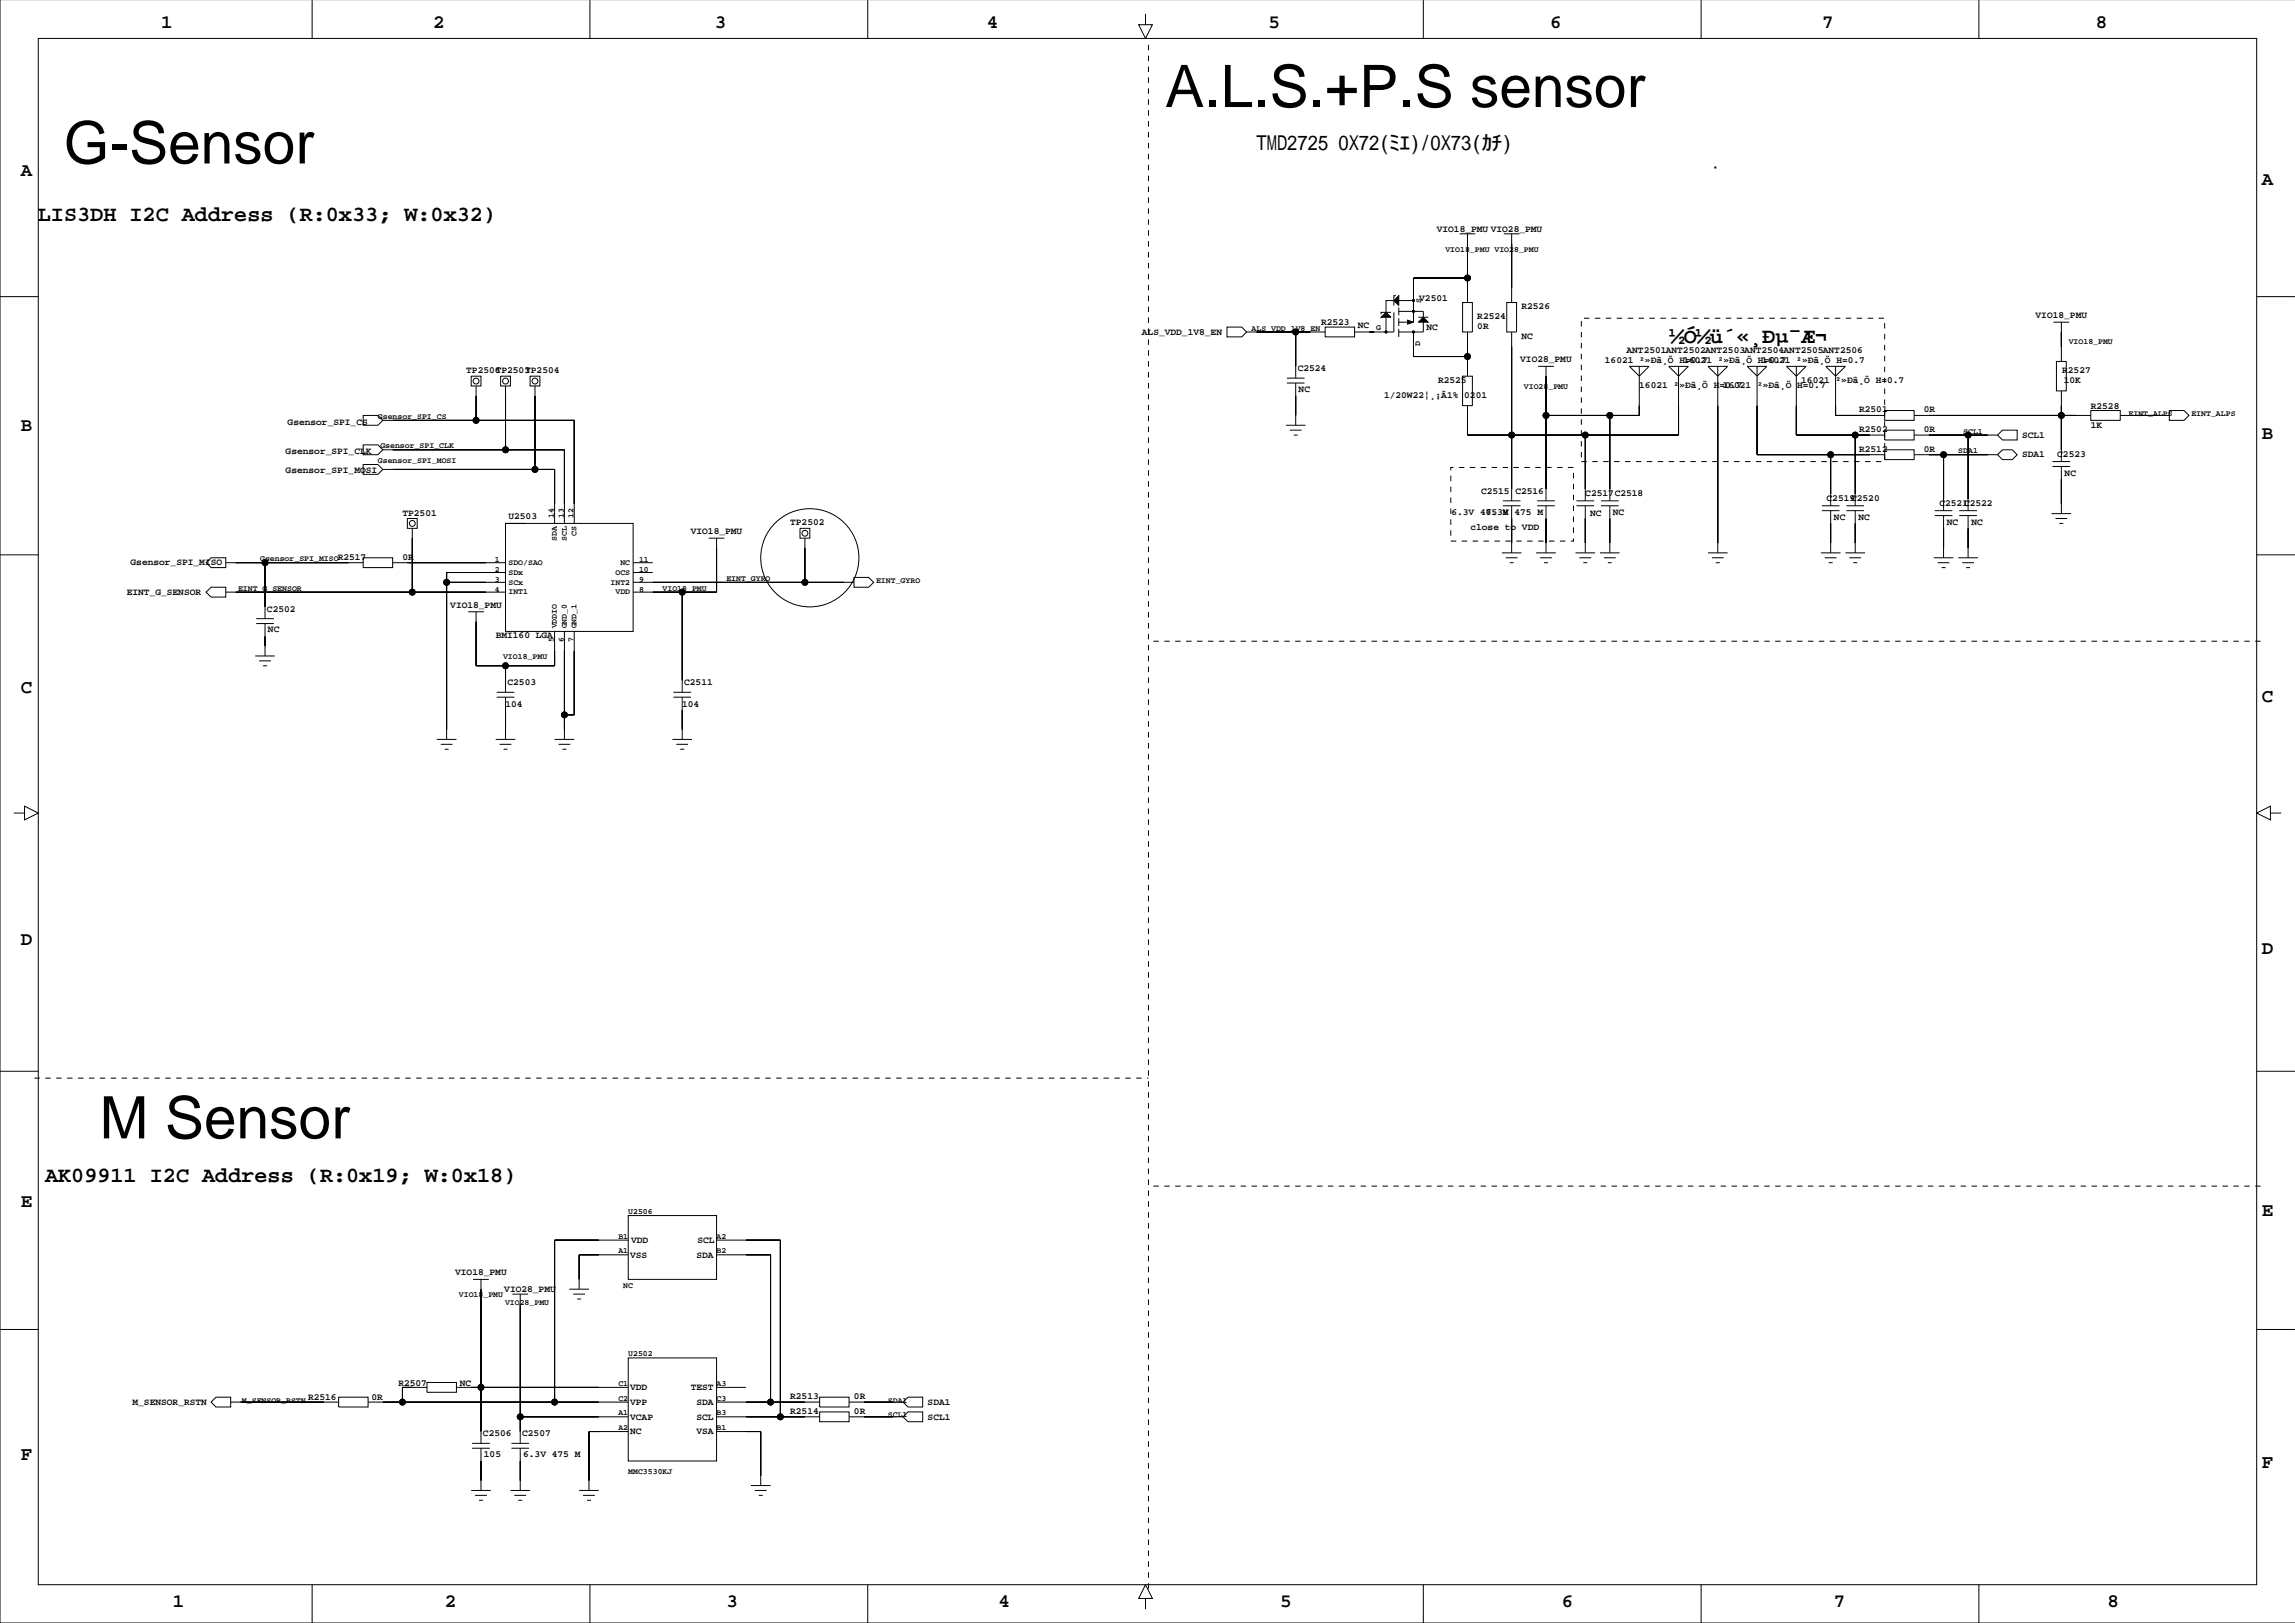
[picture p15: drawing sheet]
<svg xmlns="http://www.w3.org/2000/svg" width="594mm" height="420mm" viewBox="0 0 594 420" stroke-linecap="round" stroke-linejoin="round" font-family="sans-serif">
<defs><g id="words">
<g font-size="15.2">
<text x="301.4" y="27.7">A.L.S.+P.S sensor</text>
<text x="16.5" y="42.3">G-Sensor</text>
<text x="25.8" y="294.5">M Sensor</text>
</g>
<g font-size="5.6">
<text x="9.8" y="57.2">LIS3DH I2C Address (R:0x33; W:0x32)</text>
<text x="432.2" y="88.7">½Ó½ü´«¸Ðµ¯Æ¬</text>
<text x="11.7" y="305.8">AK09911 I2C Address (R:0x19; W:0x18)</text>
</g>
<text font-size="5.3" x="325.1" y="38.8">TMD2725 0X72(ﾐｴ)/0X73(ｶﾁ)</text>
<g font-size="4.9">
<text x="41.7" y="7.3">1</text>
<text x="112" y="7.3">2</text>
<text x="184.9" y="7.3">3</text>
<text x="255.3" y="7.3">4</text>
<text x="328.1" y="7.3">5</text>
<text x="401" y="7.3">6</text>
<text x="471.4" y="7.3">7</text>
<text x="542.2" y="7.3">8</text>
<text x="5.4" y="45.6">A</text>
<text x="585.1" y="47.9">A</text>
<text x="5.4" y="111.4">B</text>
<text x="585.1" y="113.7">B</text>
<text x="5.4" y="179.2">C</text>
<text x="585.1" y="181.5">C</text>
<text x="5.4" y="244.4">D</text>
<text x="585.1" y="246.7">D</text>
<text x="5.4" y="312.3">E</text>
<text x="585.1" y="314.5">E</text>
<text x="5.4" y="377.5">F</text>
<text x="585.1" y="379.8">F</text>
<text x="44.7" y="415.6">1</text>
<text x="115.1" y="415.6">2</text>
<text x="188" y="415.6">3</text>
<text x="258.3" y="415.6">4</text>
<text x="331.2" y="415.6">5</text>
<text x="404.1" y="415.6">6</text>
<text x="474.4" y="415.6">7</text>
<text x="545.3" y="415.6">8</text>
</g>
<g font-size="2.5">
<text x="371.7" y="59.9">VIO18_PMU VIO28_PMU</text>
<text x="367.2" y="77.8">V2501</text>
<text x="382.2" y="82.6">R2524</text>
<text x="393.6" y="80">R2526</text>
<text x="526.6" y="82.2">VIO18_PMU</text>
<text x="295.4" y="86.6">ALS_VDD_1V8_EN</text>
<text x="341.8" y="84.2">R2523</text>
<text x="351.3" y="84.9">NC</text>
<text x="369.1" y="85.4">NC</text>
<text x="382.2" y="85.1">0R</text>
<text x="393.6" y="87.6">NC</text>
<text x="393.3" y="93.7">VIO28_PMU</text>
<text x="415.2" y="94">16021 ²»Ðâ¸Ö H=0.7</text>
<text x="420.8" y="91.2">ANT2501ANT2502ANT2503ANT2504ANT2505ANT2506</text>
<text x="435.5" y="94">16021 ²»Ðâ¸Ö H=0.7</text>
<text x="455.8" y="94">16021 ²»Ðâ¸Ö H=0.7</text>
<text x="120.6" y="96.5">TP2506</text>
<text x="128.2" y="96.5">TP2503</text>
<text x="135.9" y="96.5">TP2504</text>
<text x="335.7" y="96">C2524</text>
<text x="336" y="101.4">NC</text>
<text x="372" y="99.1">R2525</text>
<text x="424.1" y="100.3">16021 ²»Ðâ¸Ö H=0.7</text>
<text x="445.7" y="100.3">16021 ²»Ðâ¸Ö H=0.7</text>
<text x="466" y="99.1">16021 ²»Ðâ¸Ö H=0.7</text>
<text x="533.5" y="96.5">R2527</text>
<text x="533.9" y="99.1">10K</text>
<text x="358.1" y="102.9">1/20W22¦¸¡À1% 0201</text>
<text x="481" y="106.7">R2501</text>
<text x="497.7" y="106.7">0R</text>
<text x="540.9" y="105.7">R2528</text>
<text x="74.4" y="109.8">Gsensor_SPI_CS</text>
<text x="481" y="111.8">R2502</text>
<text x="497.7" y="111.8">0R</text>
<text x="523.1" y="113.2">SCL1</text>
<text x="540.9" y="110.8">1K</text>
<text x="73.9" y="117.4">Gsensor_SPI_CLK</text>
<text x="481" y="116.9">R2512</text>
<text x="497.7" y="116.9">0R</text>
<text x="523.1" y="118.3">SDA1</text>
<text x="532.2" y="118.1">C2523</text>
<text x="73.9" y="122.3">Gsensor_SPI_MOSI</text>
<text x="534.1" y="123.2">NC</text>
<text x="383.2" y="127.8">C2515</text>
<text x="392" y="127.8">C2516</text>
<text x="410.1" y="128.3">C2517C2518</text>
<text x="472.5" y="129.5">C2519C2520</text>
<text x="501.7" y="130.8">C2521C2522</text>
<text x="104.1" y="133.4">TP2501</text>
<text x="131.5" y="134.1">U2503</text>
<text x="204.4" y="135.9">TP2502</text>
<text x="375.5" y="133.1">6.3V 475 M</text>
<text x="380.4" y="137">close to VDD</text>
<text x="384.4" y="133.1">6.3V 475 M</text>
<text x="411.4" y="133.4">NC</text>
<text x="417.2" y="133.1">NC</text>
<text x="474.4" y="134.6">NC</text>
<text x="480.8" y="134.6">NC</text>
<text x="503.7" y="135.9">NC</text>
<text x="510" y="135.9">NC</text>
<text x="178.7" y="138.1">VIO18_PMU</text>
<text x="33.8" y="146.2">Gsensor_SPI_MISO</text>
<text x="87.4" y="144.8">R2517</text>
<text x="104.1" y="144.8">0R</text>
<text x="32.8" y="153.9">EINT_G_SENSOR</text>
<text x="69.1" y="158.2">C2502</text>
<text x="116.5" y="157.2">VIO18_PMU</text>
<text x="69.3" y="163.6">NC</text>
<text x="128.2" y="165.1">BMI160 LGA</text>
<text x="131.3" y="177.3">C2503</text>
<text x="177" y="177.3">C2511</text>
<text x="130.8" y="182.9">104</text>
<text x="176.5" y="182.9">104</text>
<text x="163.3" y="321.5">VDD</text>
<text x="180.4" y="321.5">SCL</text>
<text x="117.8" y="329.8">VIO18_PMU</text>
<text x="163" y="325.3">VSS</text>
<text x="180.2" y="325.3">SDA</text>
<text x="130.5" y="334.2">VIO28_PMU</text>
<text x="103.1" y="358.4">R2507</text>
<text x="118.9" y="358.4">NC</text>
<text x="163" y="359.6">VDD</text>
<text x="178.7" y="359.6">TEST</text>
<text x="34.3" y="363.4">M_SENSOR_RSTN</text>
<text x="79.7" y="362.2">R2516</text>
<text x="96.1" y="362.2">0R</text>
<text x="163" y="363.4">VPP</text>
<text x="180.2" y="363.4">SDA</text>
<text x="204.4" y="365.7">R2514</text>
<text x="204.4" y="361.9">R2513</text>
<text x="220.9" y="365.7">0R</text>
<text x="220.9" y="361.9">0R</text>
<text x="240" y="363.5">SDA1</text>
<text x="124.9" y="371.6">C2506</text>
<text x="135.1" y="371.6">C2507</text>
<text x="163" y="367.2">VCAP</text>
<text x="163" y="371">NC</text>
<text x="180.2" y="367.2">SCL</text>
<text x="180.2" y="371">VSA</text>
<text x="240" y="367.3">SCL1</text>
<text x="125.2" y="376.9">105</text>
<text x="135.4" y="376.9">6.3V 475 M</text>
</g>
<g font-size="2.1">
<text x="373.9" y="65.2">VIO18_PMU VIO28_PMU</text>
<text x="367.6" y="78.3" transform="rotate(-90 367.6 78.3)">S</text>
<text x="323.8" y="85.5">ALS_VDD_1V8_EN</text>
<text x="356" y="85.5">G</text>
<text x="367.4" y="89.4" transform="rotate(-90 367.4 89.4)">D</text>
<text x="535.2" y="88.9">VIO18_PMU</text>
<text x="394.2" y="100.7">VIO28_PMU</text>
<text x="550.7" y="107.6">EINT_ALPS</text>
<text x="566.9" y="107.7">EINT_ALPS</text>
<text x="97.8" y="108.3">Gsensor_SPI_CS</text>
<text x="507.9" y="112.2">SCL1</text>
<text x="97.8" y="119.8">Gsensor_SPI_MOSI</text>
<text x="98.4" y="116">Gsensor_SPI_CLK</text>
<text x="506.6" y="117.2">SDA1</text>
<text x="143.3" y="133.9" transform="rotate(-90 143.3 133.9)">14</text>
<text x="145.8" y="133.9" transform="rotate(-90 145.8 133.9)">13</text>
<text x="148.4" y="133.9" transform="rotate(-90 148.4 133.9)">12</text>
<text x="144.1" y="140" transform="rotate(-90 144.1 140)">SDA</text>
<text x="146.6" y="140" transform="rotate(-90 146.6 140)">SCL</text>
<text x="149.2" y="138.7" transform="rotate(-90 149.2 138.7)">CS</text>
<text x="67.3" y="145.2">Gsensor_SPI_MISO</text>
<text x="128" y="148">2</text>
<text x="128" y="145.4">1</text>
<text x="131.5" y="148.7">SDx</text>
<text x="131.5" y="146.1">SDO/SAO</text>
<text x="159.2" y="148.7">OCS</text>
<text x="160.5" y="146.1">NC</text>
<text x="165.3" y="148">10</text>
<text x="165.3" y="145.4">11</text>
<text x="61.6" y="152.8">EINT_G_SENSOR</text>
<text x="128" y="153">4</text>
<text x="128" y="150.5">3</text>
<text x="131.5" y="151.2">SCx</text>
<text x="131.5" y="153.8">INT1</text>
<text x="158" y="151.2">INT2</text>
<text x="159.2" y="153.8">VDD</text>
<text x="165.3" y="150.5">9</text>
<text x="165.3" y="153">8</text>
<text x="171.4" y="152.8">VIO18_PMU</text>
<text x="187.9" y="150.3">EINT_GYRO</text>
<text x="226.6" y="150.9">EINT_GYRO</text>
<text x="143.3" y="166.1" transform="rotate(-90 143.3 166.1)">5</text>
<text x="144.1" y="162.6" transform="rotate(-90 144.1 162.6)">VDDIO</text>
<text x="145.8" y="166.1" transform="rotate(-90 145.8 166.1)">6</text>
<text x="146.6" y="162.6" transform="rotate(-90 146.6 162.6)">GND_0</text>
<text x="148.4" y="166.1" transform="rotate(-90 148.4 166.1)">7</text>
<text x="149.2" y="162.6" transform="rotate(-90 149.2 162.6)">GND_1</text>
<text x="130.1" y="170.6">VIO18_PMU</text>
<text x="162.5" y="314">U2506</text>
<text x="160" y="320.4">B1</text>
<text x="185.4" y="320.4">A2</text>
<text x="160" y="324.2">A1</text>
<text x="185.4" y="324.2">B2</text>
<text x="118.7" y="335.5">VIO18_PMU</text>
<text x="161.3" y="333.1">NC</text>
<text x="130.7" y="337.7">VIO28_PMU</text>
<text x="162.5" y="350.9">U2502</text>
<text x="160" y="358.5">C1</text>
<text x="185.4" y="358.5">A3</text>
<text x="62.6" y="362.8">M_SENSOR_RSTN</text>
<text x="160" y="362.3">C2</text>
<text x="185.4" y="362.3">C3</text>
<text x="229.7" y="362.8">SDA1</text>
<text x="160" y="369.9">A2</text>
<text x="160" y="366.1">A1</text>
<text x="185.4" y="369.9">B1</text>
<text x="185.4" y="366.1">B3</text>
<text x="229.7" y="366.6">SCL1</text>
<text x="162.5" y="381.3">MMC3530KJ</text>
</g>
</g></defs>
<g fill="none" stroke="#000" stroke-width=".26">
<path d="M0 -.1v419.9h593.8M9.9 9.9h573.9v400h-573.9zM80.8 0v9.9M152.6 0v9.9M224.5 0v9.9M296.4 3.6v2.8h1.7l-1.7 3.5-1.8-3.5h1.8M368.2 0v9.9M440.1 0v9.9M511.9 0v9.9M443.6 43.2h.3v.3h-.3zM0 76.7h9.9M360.6 77.7h-2v3.1"/>
<path d="M361.1 76.5h-.5v2.5M361.9 79.5v2.1M361.9 77.7h3.8M377.6 60.5h4.1M378.4 78.3h2.5v7.6h-2.5zM379.6 63h.1M379.6 60.5v17.8M379.6 71.9h-13.9v11.4M389 60.5h4.1M389.8 78.3h2.5v7.6h-2.5zM391.1 63h.1M391.1 60.5v17.8"/>
<path d="M583.8 76.7h9.9M121.9 97.3h2.5v2.5h-2.5zM123.2 99.8v8.9M129.5 97.3h2.6v2.5h-2.6zM130.8 99.8v16.5M137.1 97.3h2.6v2.5h-2.6zM138.4 99.8v21.6M317.4 84.6h3.8l1.3 1.3-1.3 1.2h-3.8zM322.5 85.9h20.3M332.9 99.1h4.6M332.9 97.8h4.6M335.2 85.9v11.9"/>
<path d="M335.2 99.1v10.9M342.8 84.6h7.6v2.5h-7.6zM358.6 82.1v3.8M359.8 80.8h-2.5v.5M360.6 80.8v5.1h-10.2M361.9 80.5h6.3v1.6M361.9 83.3h2.5M361.9 82.3v2M361.9 85.1v2M365.7 85.9v6.3h13.9M366.9 82.1h2.6M368.2 83.3v2.6h-6.3"/>
<path d="M378.4 97.3h2.5v7.6h-2.5zM379.6 85.9v11.4M391.1 85.9v43.6M397.9 94.8h4.1M400 97.3h.1M400 94.8v34.7M421.5 94.8h5.1l-2.5 2.5zM424.1 94.8v12.7h-24.1M431.7 94.8h5.1l-2.6 2.5zM434.2 94.8v17.7h-54.6v-7.6M441.9 94.8h5l-2.5 2.5zM444.4 94.8v48.2"/>
<path d="M452 94.8h5.1l-2.5 2.5zM454.6 94.8v22.8h33M462.2 94.8h5.1l-2.6 2.5zM464.7 94.8v17.7h22.9M472.3 94.8h5.1l-2.5 2.5zM474.9 94.8v12.7h12.7M531.2 83.3h4.1M532 93.5h2.6v7.6h-2.6zM533.3 85.9h.1M533.3 83.3v10.2M94 115.1h3.8l1.2 1.2-1.2 1.3h-3.8zM94 107.5h3.8l1.2 1.2-1.2 1.3h-3.8z"/>
<path d="M99 116.3h47v19.1M99 108.7h49.6v26.7M332.7 110h5M333.7 111.3h3M334.7 112.5h1M335.2 107.5h.1M410.1 112.5v17M416.5 107.5v22M473.6 117.6v13.2M480 112.5v18.3M487.6 116.3h7.6v2.6h-7.6zM487.6 111.3h7.6v2.5h-7.6z"/>
<path d="M487.6 106.2h7.6v2.5h-7.6zM495.2 117.6h21.6M495.2 112.5h21.6M495.2 107.5h45.7M502.8 117.6v14.5M509.2 112.5v19.6M516.8 117.6l1.2-1.3h2.6l1.3 1.3-1.3 1.3h-2.6zM516.8 112.5l1.2-1.2h3.9v2.5h-3.9zM531 119.4h4.6M533.3 101.1v18.3M540.9 106.2h7.6v2.5h-7.6zM548.5 107.5h12.7"/>
<path d="M561.2 106.2h3.8l1.3 1.3-1.3 1.2h-3.8zM94 120.2h3.8l1.2 1.2-1.2 1.3h-3.8zM99 121.4h44.5v14M105.4 134.1h2.5v2.6h-2.5zM106.7 136.7v16.5M130.8 135.4h33v27.9h-33v-27.9h5.1M183.3 139.2h4.1M185.4 139.2v14h-21.6M207 136.7h2.5v2.5h-2.5zM208.2 139.2v11.4M388.8 130.8h4.6M388.8 129.5h4.6"/>
<path d="M391.1 130.8v12.2M397.7 130.8h4.5M397.7 129.5h4.5M400 130.8v12.2M407.8 130.8h4.6M407.8 129.5h4.6M410.1 130.8v12.2M414.2 130.8h4.6M414.2 129.5h4.6M416.5 130.8v12.2M471.3 132.1h4.6M471.3 130.8h4.6"/>
<path d="M473.6 132.1v10.9M477.7 132.1h4.5M477.7 130.8h4.5M480 132.1v10.9M500.5 133.4h4.6M500.5 132.1h4.6M502.8 133.4v10.9M506.9 133.4h4.5M506.9 132.1h4.5M509.2 133.4v10.9M530.7 132.9h5.1M531 120.7h4.6"/>
<path d="M531.8 134.1h3M532.8 135.4h1M533.3 130.3h.1M533.3 120.7v12.2M0 143.5h9.9M53.3 153.2l1.3-1.3h3.8v2.5h-3.8zM54.6 144.3h3.8v2.5h-3.8l-1.3-1.3zM58.4 145.5h35.6M58.4 153.2h72.4M68.6 145.5v14.5M94 144.3h7.6v2.5h-7.6zM101.6 145.5h29.2"/>
<path d="M115.5 150.6h15.3M121.1 158.2h4.1M123.2 158.2v14h20.3v-8.9M130.8 148.1h-15.3v43.2M163.8 145.5h5.1M163.8 150.6h57.1M163.8 148.1h5.1M176.5 153.2v25.9M185.4 141.7h.1M220.9 149.4h3.8l1.3 1.2-1.3 1.3h-3.8zM388.5 143h5.1M389.5 144.3h3.1"/>
<path d="M390.6 145.5h1M391.1 140.5h.1M397.4 143h5.1M398.4 144.3h3.1M399.5 145.5h1M400 140.5h.1M407.6 143h5.1M408.6 144.3h3M409.6 145.5h1M410.1 140.5h.1M413.9 143h5.1M414.9 144.3h3.1"/>
<path d="M416 145.5h1M416.5 140.5h.1M441.9 143h5M442.9 144.3h3M443.9 145.5h1M444.4 140.5h.1M471.1 143h5M472.1 144.3h3M473.1 145.5h1M473.6 140.5h.1M477.4 143h5.1M478.4 144.3h3.1"/>
<path d="M479.4 145.5h1.1M480 140.5h.1M500.3 144.3h5M501.3 145.5h3M502.3 146.8h1M502.8 141.7h.1M506.6 144.3h5.1M507.6 145.5h3.1M508.6 146.8h1.1M509.2 141.7h.1M583.8 143.5h9.9M66 169.7h5.1"/>
<path d="M66.3 161.3h4.5M66.3 160h4.5M67 170.9h3.1M68.1 172.2h1M68.6 167.1h.1M68.6 161.3v8.4M123.2 160.8h.1M128.5 179.1h4.6M130.8 172.2v6.9M146 163.3v28M148.6 163.3v21.6h-2.6M174.2 179.1h4.6"/>
<path d="M113 191.3h5.1M114 192.5h3.1M115 193.8h1.1M115.5 188.7h.1M128.2 191.3h5.1M128.5 180.3h4.6M129.3 192.5h3M130.3 193.8h1M130.8 188.7h.1M130.8 180.3v11M143.5 191.3h5.1M144.5 192.5h3"/>
<path d="M145.5 193.8h1M146 188.7h.1M174 191.3h5M174.2 180.3h4.6M175 192.5h3M176 193.8h1M176.5 188.7h.1M176.5 180.3v11M3.6 210.3h2.7v-1.8l3.6 1.8-3.6 1.8v-1.8M587.4 210.3v-1.8l-3.6 1.8 3.6 1.8v-1.8h2.8M0 277.1h9.9M583.8 277.1h9.9"/>
<path d="M162.5 314.4h22.9v16.5h-22.9zM122.4 330.9h4.1M124.4 333.5h.1M124.4 330.9v42.4M132.6 334.7h4M134.6 337.3h.1M134.6 334.7v38.6M147.3 333.5h5.1M148.3 334.7h3M149.3 336h1M149.8 330.9h.1M162.5 324.6h-12.7v8.9"/>
<path d="M162.5 320.8h-19v41.9M185.4 320.8h16.5v45.7M185.4 324.6h13.9v38.1M316.2 330.9h.1M318.1 332.1h.1M0 343.9h9.9M110.5 357.6h7.6v2.5h-7.6zM110.5 358.9h-6.4v3.8M118.1 358.9h44.4M162.5 351.2h22.9v26.7h-22.9zM185.4 358.9h7.6M583.8 343.9h9.9"/>
<path d="M55.9 361.4h3.8v2.5h-3.8l-1.3-1.2zM59.7 362.7h27.9M87.6 361.4h7.6v2.5h-7.6zM95.2 362.7h67.3M122.1 374.6h4.6M122.1 373.3h4.6M124.4 374.6v10.9M132.3 374.6h4.6M132.3 373.3h4.6M134.6 366.5h27.9M134.6 374.6v10.9M162.5 370.3h-10.1v15.2"/>
<path d="M185.4 362.7h26.6M185.4 366.5h26.6M185.4 370.3h11.4v14M212 361.4h7.7v2.5h-7.7zM212 365.2h7.7v2.5h-7.7zM219.7 362.7h13.9M219.7 366.5h13.9M233.6 362.7l1.3-1.3h3.8v2.5h-3.8zM233.6 366.5l1.3-1.3h3.8v2.5h-3.8zM121.9 385.5h5.1M122.9 386.8h3.1M123.9 388.1h1"/>
<path d="M124.4 383h.1M132.1 385.5h5M133.1 386.8h3M134.1 388.1h1M134.6 383h.1M149.8 385.5h5.1M150.8 386.8h3.1M151.9 388.1h1M152.4 383h.1M194.3 384.3h5M195.3 385.5h3M196.3 386.8h1"/>
<path d="M196.8 381.7h.1M80.8 409.9v9.9M152.6 409.9v9.9M224.5 409.9v9.9M296.4 413.5h1.7l-1.7-3.6-1.8 3.6h1.8v2.8M368.2 409.9v9.9M440.1 409.9v9.9M511.9 409.9v9.9"/>
<circle cx="365.7" cy="77.7" r=".25"/>
<circle cx="379.6" cy="71.9" r=".76"/>
<circle cx="123.2" cy="98.6" r=".76"/>
<circle cx="130.8" cy="98.6" r=".76"/>
<circle cx="138.4" cy="98.6" r=".76"/>
<circle cx="335.2" cy="85.9" r=".76"/>
<circle cx="358.6" cy="85.9" r=".25"/>
<circle cx="365.7" cy="80.5" r=".25"/>
<circle cx="365.7" cy="85.9" r=".25"/>
<circle cx="379.6" cy="92.2" r=".76"/>
<circle cx="123.2" cy="108.7" r=".76"/>
<circle cx="130.8" cy="116.3" r=".76"/>
<circle cx="391.1" cy="112.5" r=".76"/>
<circle cx="400" cy="107.5" r=".76"/>
<circle cx="410.1" cy="112.5" r=".76"/>
<circle cx="416.5" cy="107.5" r=".76"/>
<circle cx="473.6" cy="117.6" r=".76"/>
<circle cx="480" cy="112.5" r=".76"/>
<circle cx="502.8" cy="117.6" r=".76"/>
<circle cx="509.2" cy="112.5" r=".76"/>
<circle cx="533.3" cy="107.5" r=".76"/>
<circle cx="106.7" cy="135.4" r=".76"/>
<circle cx="138.4" cy="121.4" r=".76"/>
<circle cx="208.2" cy="137.9" r=".76"/>
<circle cx="68.6" cy="145.5" r=".76"/>
<circle cx="106.7" cy="153.2" r=".76"/>
<circle cx="115.5" cy="150.6" r=".76"/>
<circle cx="176.5" cy="153.2" r=".76"/>
<circle cx="208.2" cy="150.6" r=".76"/>
<circle cx="209.5" cy="144.3" r="12.7"/>
<circle cx="130.8" cy="172.2" r=".76"/>
<circle cx="146" cy="184.9" r=".76"/>
<circle cx="124.4" cy="358.9" r=".76"/>
<circle cx="104.1" cy="362.7" r=".76"/>
<circle cx="134.6" cy="366.5" r=".76"/>
<circle cx="143.5" cy="362.7" r=".76"/>
<circle cx="199.3" cy="362.7" r=".76"/>
<circle cx="201.9" cy="366.5" r=".76"/>
</g>
<g fill="#000" stroke="#000" stroke-width=".26">
<path d="M360.6 77.7l1.3-1.2v2.5z" fill-rule="evenodd"/>
<path d="M365.7 71.9v3.8z" fill-rule="evenodd"/>
<path d="M379.6 71.9v2.5z" fill-rule="evenodd"/>
<path d="M379.6 63v8.9z" fill-rule="evenodd"/>
<path d="M365.7 71.9h13.9z" fill-rule="evenodd"/>
<path d="M391.1 63v11.4z" fill-rule="evenodd"/>
<path d="M335.2 85.9v8.9z" fill-rule="evenodd"/>
<path d="M325 85.9h10.2z" fill-rule="evenodd"/>
<path d="M335.2 85.9h3.8z" fill-rule="evenodd"/>
<path d="M354.2 85.9h1.3z" fill-rule="evenodd"/>
<path d="M357.3 82.1l1.3-1.3 1.2 1.3z" fill-rule="evenodd"/>
<path d="M364.2 82.8l1.5 .5-1.5 .5z" fill-rule="evenodd"/>
<path d="M365.7 91v1.2z" fill-rule="evenodd"/>
<path d="M366.9 83.3l1.3-1.2 1.3 1.2z" fill-rule="evenodd"/>
<path d="M379.6 89.7v2.5z" fill-rule="evenodd"/>
<path d="M365.7 92.2h13.9z" fill-rule="evenodd"/>
<path d="M379.6 92.2v1.3z" fill-rule="evenodd"/>
<path d="M391.1 89.7v22.8z" fill-rule="evenodd"/>
<path d="M400 97.3v10.2z" fill-rule="evenodd"/>
<path d="M533.3 85.9v3.8z" fill-rule="evenodd"/>
<path d="M123.2 102.4v6.3z" fill-rule="evenodd"/>
<path d="M101.6 108.7h21.6z" fill-rule="evenodd"/>
<path d="M130.8 102.4v13.9z" fill-rule="evenodd"/>
<path d="M101.6 116.3h29.2z" fill-rule="evenodd"/>
<path d="M138.4 102.4v19z" fill-rule="evenodd"/>
<path d="M130.8 116.3h15.2z" fill-rule="evenodd"/>
<path d="M146 116.3v14z" fill-rule="evenodd"/>
<path d="M123.2 108.7h25.4z" fill-rule="evenodd"/>
<path d="M148.6 108.7v21.6z" fill-rule="evenodd"/>
<path d="M335.2 102.4v5.1z" fill-rule="evenodd"/>
<path d="M379.6 108.7v3.8z" fill-rule="evenodd"/>
<path d="M391.1 112.5v14z" fill-rule="evenodd"/>
<path d="M379.6 112.5h11.5z" fill-rule="evenodd"/>
<path d="M400 107.5v19z" fill-rule="evenodd"/>
<path d="M391.1 112.5h19z" fill-rule="evenodd"/>
<path d="M410.1 112.5v14z" fill-rule="evenodd"/>
<path d="M400 107.5h16.5z" fill-rule="evenodd"/>
<path d="M416.5 107.5v19z" fill-rule="evenodd"/>
<path d="M424.1 104.9v2.6z" fill-rule="evenodd"/>
<path d="M416.5 107.5h7.6z" fill-rule="evenodd"/>
<path d="M434.2 104.9v7.6z" fill-rule="evenodd"/>
<path d="M410.1 112.5h24.1z" fill-rule="evenodd"/>
<path d="M444.4 104.9v35.6z" fill-rule="evenodd"/>
<path d="M454.6 104.9v12.7z" fill-rule="evenodd"/>
<path d="M464.7 104.9v7.6z" fill-rule="evenodd"/>
<path d="M473.6 117.6v10.2z" fill-rule="evenodd"/>
<path d="M454.6 117.6h19z" fill-rule="evenodd"/>
<path d="M474.9 104.9v2.6z" fill-rule="evenodd"/>
<path d="M480 112.5v15.3z" fill-rule="evenodd"/>
<path d="M464.7 112.5h15.3z" fill-rule="evenodd"/>
<path d="M474.9 107.5h8.9z" fill-rule="evenodd"/>
<path d="M473.6 117.6h10.2z" fill-rule="evenodd"/>
<path d="M480 112.5h3.8z" fill-rule="evenodd"/>
<path d="M499 117.6h3.8z" fill-rule="evenodd"/>
<path d="M502.8 117.6v11.4z" fill-rule="evenodd"/>
<path d="M499 112.5h10.2z" fill-rule="evenodd"/>
<path d="M509.2 112.5v16.5z" fill-rule="evenodd"/>
<path d="M502.8 117.6h11.4z" fill-rule="evenodd"/>
<path d="M509.2 112.5h5z" fill-rule="evenodd"/>
<path d="M499 107.5h34.3z" fill-rule="evenodd"/>
<path d="M533.3 104.9v2.6z" fill-rule="evenodd"/>
<path d="M533.3 107.5v8.8z" fill-rule="evenodd"/>
<path d="M533.3 107.5h3.8z" fill-rule="evenodd"/>
<path d="M552.3 107.5h6.4z" fill-rule="evenodd"/>
<path d="M106.7 139.2v14z" fill-rule="evenodd"/>
<path d="M101.6 121.4h36.8z" fill-rule="evenodd"/>
<path d="M138.4 121.4h5.1z" fill-rule="evenodd"/>
<path d="M143.5 121.4v8.9z" fill-rule="evenodd"/>
<path d="M391.1 134.1v6.4z" fill-rule="evenodd"/>
<path d="M400 134.1v6.4z" fill-rule="evenodd"/>
<path d="M410.1 134.1v6.4z" fill-rule="evenodd"/>
<path d="M416.5 134.1v6.4z" fill-rule="evenodd"/>
<path d="M473.6 135.4v5.1z" fill-rule="evenodd"/>
<path d="M480 135.4v5.1z" fill-rule="evenodd"/>
<path d="M502.8 136.7v5z" fill-rule="evenodd"/>
<path d="M509.2 136.7v5z" fill-rule="evenodd"/>
<path d="M533.3 124v6.3z" fill-rule="evenodd"/>
<path d="M68.6 145.5v11.5z" fill-rule="evenodd"/>
<path d="M60.9 145.5h7.7z" fill-rule="evenodd"/>
<path d="M68.6 145.5h21.5z" fill-rule="evenodd"/>
<path d="M60.9 153.2h45.8z" fill-rule="evenodd"/>
<path d="M115.5 150.6v38.1z" fill-rule="evenodd"/>
<path d="M115.5 148.1v2.5z" fill-rule="evenodd"/>
<path d="M115.5 150.6h10.2z" fill-rule="evenodd"/>
<path d="M115.5 148.1h10.2z" fill-rule="evenodd"/>
<path d="M106.7 153.2h19z" fill-rule="evenodd"/>
<path d="M105.4 145.5h20.3z" fill-rule="evenodd"/>
<path d="M176.5 153.2v22.8z" fill-rule="evenodd"/>
<path d="M168.9 153.2h7.6z" fill-rule="evenodd"/>
<path d="M176.5 153.2h8.9z" fill-rule="evenodd"/>
<path d="M185.4 141.7v11.5z" fill-rule="evenodd"/>
<path d="M208.2 141.7v8.9z" fill-rule="evenodd"/>
<path d="M168.9 150.6h39.3z" fill-rule="evenodd"/>
<path d="M208.2 150.6h10.2z" fill-rule="evenodd"/>
<path d="M68.6 164.6v2.5z" fill-rule="evenodd"/>
<path d="M123.2 160.8v11.4z" fill-rule="evenodd"/>
<path d="M130.8 172.2v3.8z" fill-rule="evenodd"/>
<path d="M123.2 172.2h7.6z" fill-rule="evenodd"/>
<path d="M130.8 172.2h12.7z" fill-rule="evenodd"/>
<path d="M143.5 168.4v3.8z" fill-rule="evenodd"/>
<path d="M146 168.4v16.5z" fill-rule="evenodd"/>
<path d="M148.6 168.4v16.5z" fill-rule="evenodd"/>
<path d="M130.8 183.6v5.1z" fill-rule="evenodd"/>
<path d="M146 184.9v3.8z" fill-rule="evenodd"/>
<path d="M146 184.9h2.6z" fill-rule="evenodd"/>
<path d="M176.5 183.6v5.1z" fill-rule="evenodd"/>
<path d="M124.4 333.5v25.4z" fill-rule="evenodd"/>
<path d="M134.6 337.3v29.2z" fill-rule="evenodd"/>
<path d="M143.5 320.8v41.9z" fill-rule="evenodd"/>
<path d="M149.8 324.6v6.3z" fill-rule="evenodd"/>
<path d="M149.8 324.6h5.1z" fill-rule="evenodd"/>
<path d="M143.5 320.8h11.4z" fill-rule="evenodd"/>
<path d="M193 324.6h6.3z" fill-rule="evenodd"/>
<path d="M199.3 324.6v38.1z" fill-rule="evenodd"/>
<path d="M193 320.8h8.9z" fill-rule="evenodd"/>
<path d="M201.9 320.8v45.7z" fill-rule="evenodd"/>
<path d="M104.1 358.9v3.8z" fill-rule="evenodd"/>
<path d="M104.1 358.9h2.6z" fill-rule="evenodd"/>
<path d="M121.9 358.9h2.5z" fill-rule="evenodd"/>
<path d="M124.4 358.9v11.4z" fill-rule="evenodd"/>
<path d="M124.4 358.9h30.5z" fill-rule="evenodd"/>
<path d="M62.2 362.7h21.6z" fill-rule="evenodd"/>
<path d="M99 362.7h5.1z" fill-rule="evenodd"/>
<path d="M124.4 377.9v5.1z" fill-rule="evenodd"/>
<path d="M134.6 377.9v5.1z" fill-rule="evenodd"/>
<path d="M134.6 366.5v3.8z" fill-rule="evenodd"/>
<path d="M104.1 362.7h39.4z" fill-rule="evenodd"/>
<path d="M152.4 370.3v12.7z" fill-rule="evenodd"/>
<path d="M152.4 370.3h2.5z" fill-rule="evenodd"/>
<path d="M134.6 366.5h20.3z" fill-rule="evenodd"/>
<path d="M143.5 362.7h11.4z" fill-rule="evenodd"/>
<path d="M193 370.3h3.8z" fill-rule="evenodd"/>
<path d="M196.8 370.3v11.4z" fill-rule="evenodd"/>
<path d="M193 362.7h6.3z" fill-rule="evenodd"/>
<path d="M193 366.5h8.9z" fill-rule="evenodd"/>
<path d="M199.3 362.7h8.9z" fill-rule="evenodd"/>
<path d="M201.9 366.5h6.3z" fill-rule="evenodd"/>
<path d="M223.5 362.7h7.6z" fill-rule="evenodd"/>
<path d="M223.5 366.5h7.6z" fill-rule="evenodd"/>
<circle cx="365.7" cy="77.7" r=".25"/>
<circle cx="379.6" cy="71.9" r=".76"/>
<circle cx="335.2" cy="85.9" r=".76"/>
<circle cx="358.6" cy="85.9" r=".25"/>
<circle cx="365.7" cy="80.5" r=".25"/>
<circle cx="365.7" cy="85.9" r=".25"/>
<circle cx="379.6" cy="92.2" r=".76"/>
<circle cx="123.2" cy="108.7" r=".76"/>
<circle cx="130.8" cy="116.3" r=".76"/>
<circle cx="391.1" cy="112.5" r=".76"/>
<circle cx="400" cy="107.5" r=".76"/>
<circle cx="410.1" cy="112.5" r=".76"/>
<circle cx="416.5" cy="107.5" r=".76"/>
<circle cx="473.6" cy="117.6" r=".76"/>
<circle cx="480" cy="112.5" r=".76"/>
<circle cx="502.8" cy="117.6" r=".76"/>
<circle cx="509.2" cy="112.5" r=".76"/>
<circle cx="533.3" cy="107.5" r=".76"/>
<circle cx="138.4" cy="121.4" r=".76"/>
<circle cx="68.6" cy="145.5" r=".76"/>
<circle cx="106.7" cy="153.2" r=".76"/>
<circle cx="115.5" cy="150.6" r=".76"/>
<circle cx="176.5" cy="153.2" r=".76"/>
<circle cx="208.2" cy="150.6" r=".76"/>
<circle cx="130.8" cy="172.2" r=".76"/>
<circle cx="146" cy="184.9" r=".76"/>
<circle cx="124.4" cy="358.9" r=".76"/>
<circle cx="104.1" cy="362.7" r=".76"/>
<circle cx="134.6" cy="366.5" r=".76"/>
<circle cx="143.5" cy="362.7" r=".76"/>
<circle cx="199.3" cy="362.7" r=".76"/>
<circle cx="201.9" cy="366.5" r=".76"/>
</g>
<path d="M409.1 82.3h78.5v37.1h-78.5zM375.3 120.9h31.8v19.1h-31.8zM298.4 165.9h286.9M8.9 278.9h288.2M298.4 306.8h286.9M297.1 410.9v-399.9" fill="none" stroke="#000" stroke-width=".26" stroke-dasharray="1.4 1.4" stroke-linecap="butt"/>
<use href="#words"/>
</svg>
